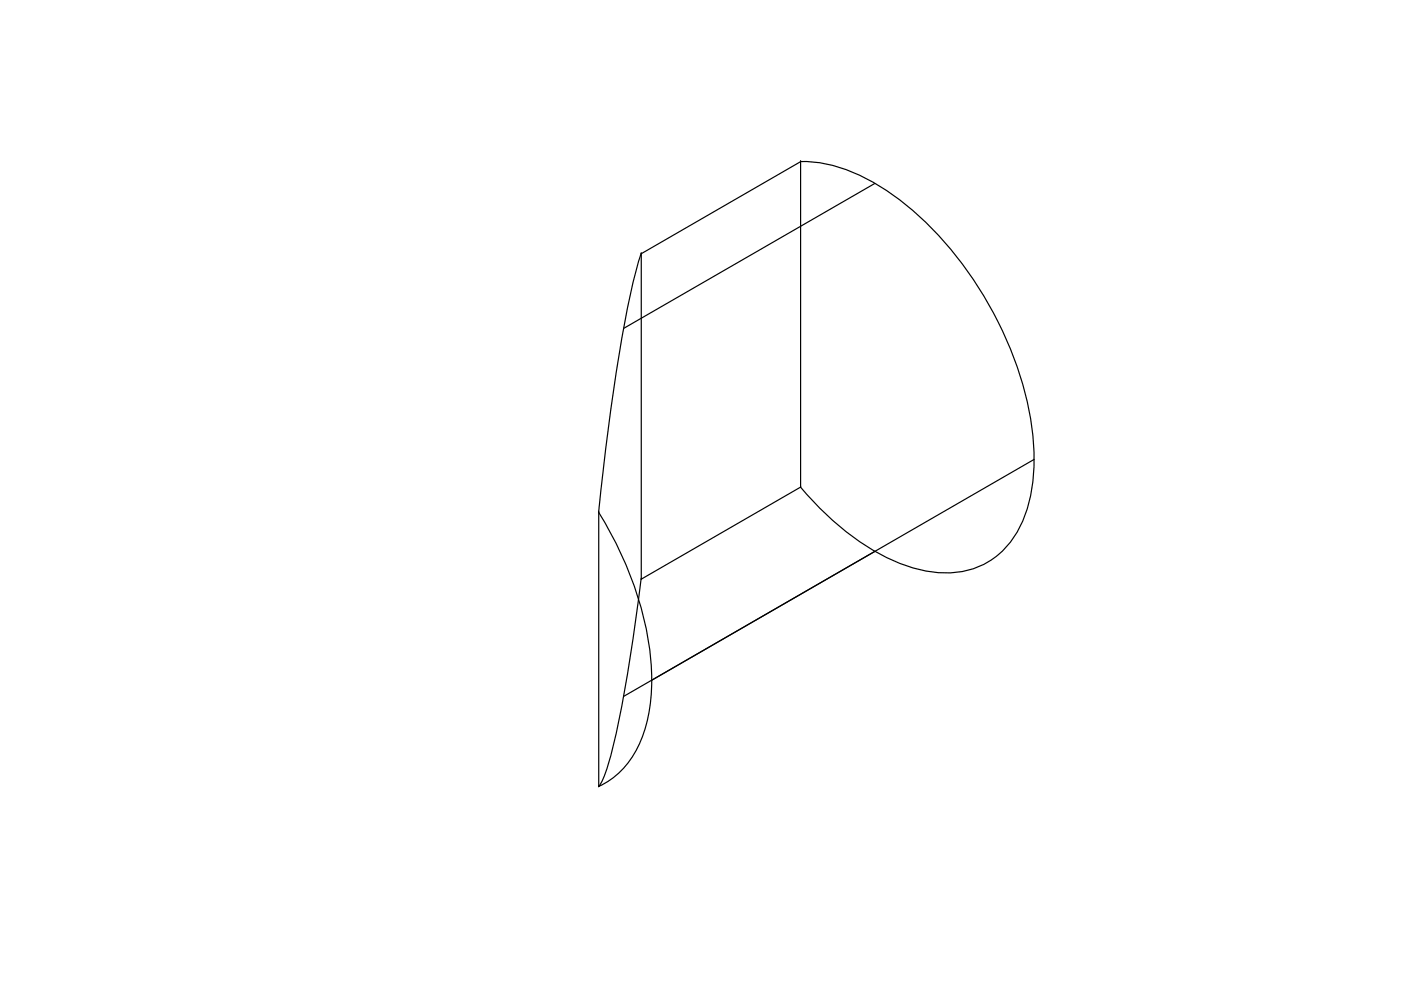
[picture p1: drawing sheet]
<svg xmlns="http://www.w3.org/2000/svg" width="297mm" height="210mm" viewBox="0 0 297 210" stroke-linecap="round" stroke-linejoin="round" font-family="sans-serif">
<!-- layer: 0 -->
<g fill="none" stroke="#000" stroke-width=".25">
<path d="M169.7 34.3a32.5 32.5 0 0 1 18.7 6.4 75.7 75.7 0 0 1 26.7 35.5 57 57 0 0 1 3.8 26.6 23.1 23.1 0 0 1-7.3 14.8 18.4 18.4 0 0 1-16.5 3.2 45 45 0 0 1-19.7-11.5l-3.8-3.9-1.9-2.1M169.7 34.3h.1M169.7 34.3l-33.7 19.5M169.7 34.3v69M185.5 38.9l-53.3 30.7M135.9 53.8a186.2 186.2 0 0 0-5.7 27.9l-1.9 14.5-1.4 12.4a71.5 71.5 0 0 1 11.2 33.8 31.8 31.8 0 0 1-3.6 17.4 17.1 17.1 0 0 1-7.6 7M136 53.8h.1M136 53.8v69M219.3 97.4l-81.1 46.8M126.9 108.6h.1M126.9 108.6v58.2M169.7 103.3h.1"/>
<path d="M169.7 103.3l-33.7 19.5M185.5 116.9l-53.3 30.7M135.9 122.8a303 303 0 0 1-6.6 38.2l-1.3 3.7-1.1 2.1M136 122.8h.1M126.9 166.8h.1"/>
</g>
</svg>
